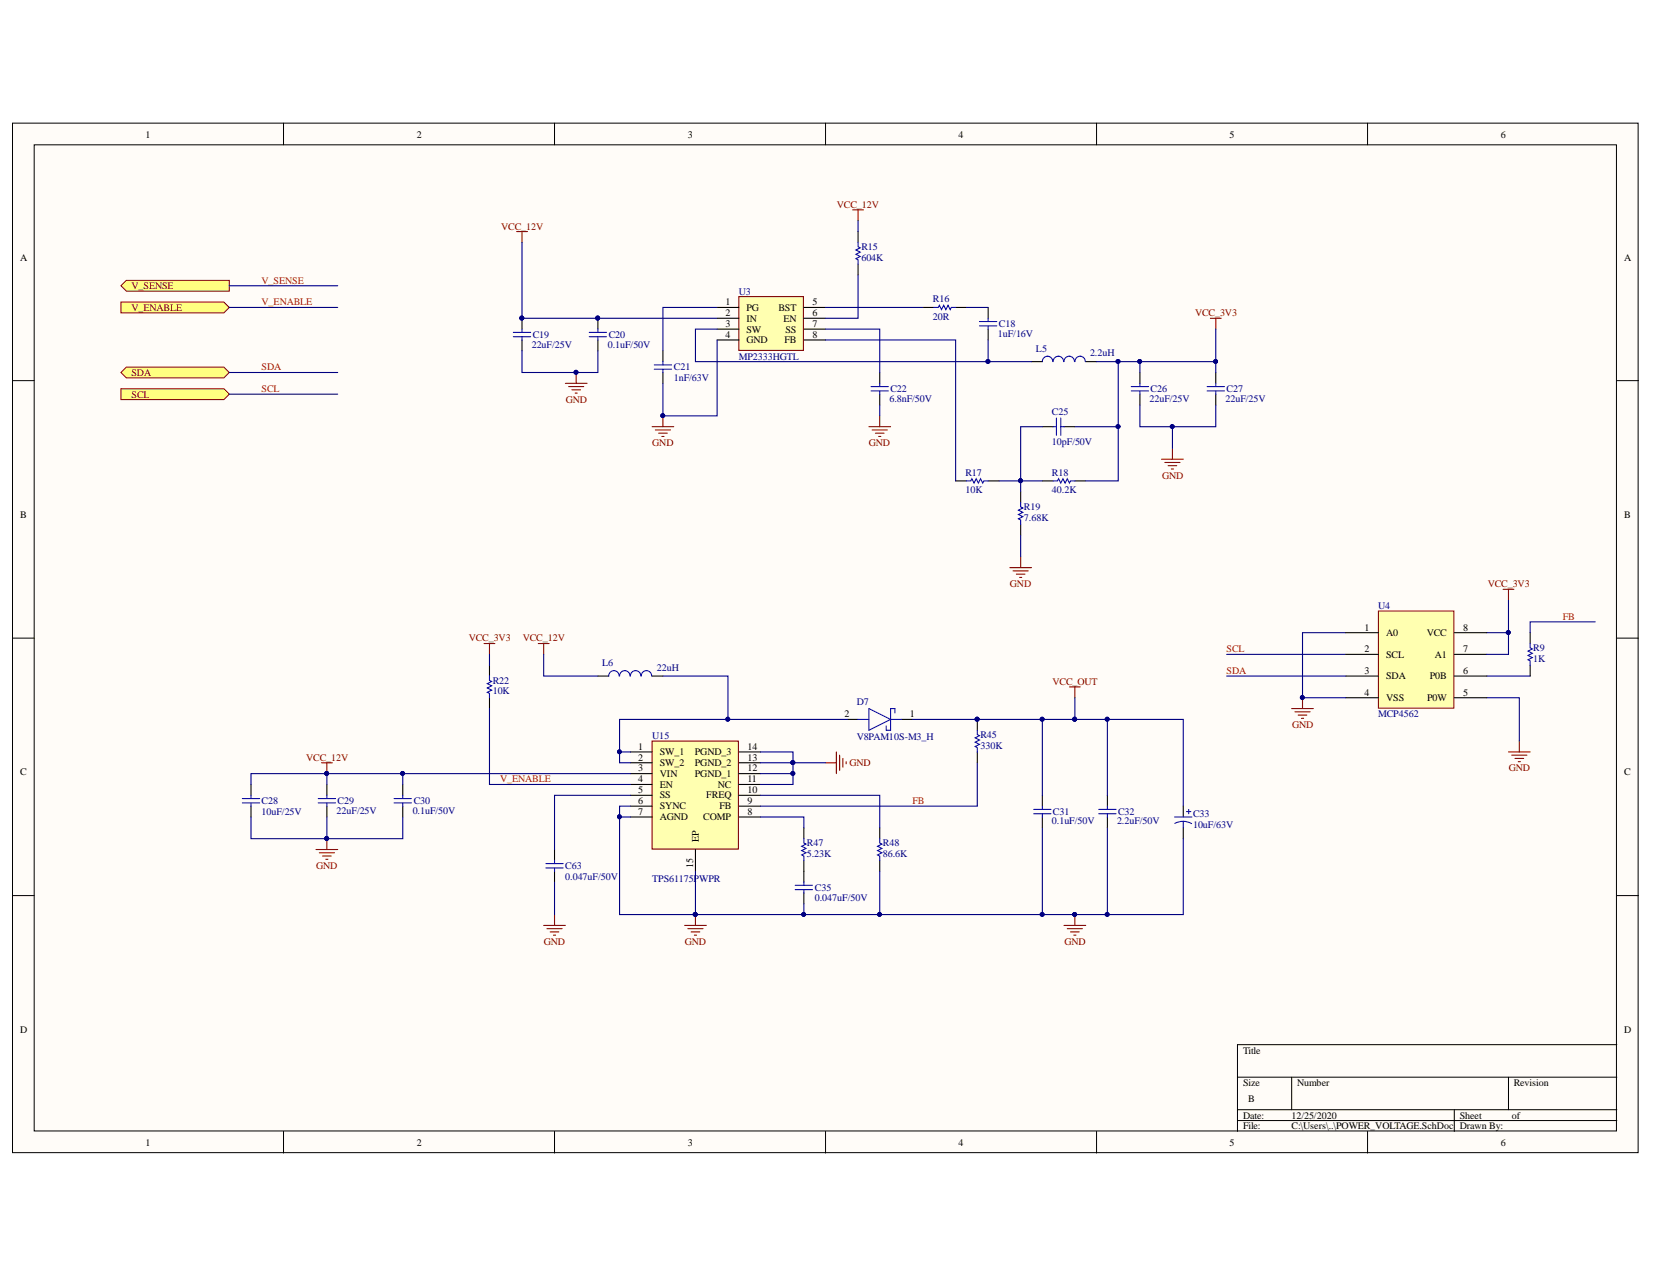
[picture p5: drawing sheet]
<svg xmlns="http://www.w3.org/2000/svg" width="279mm" height="216mm" viewBox="0 0 279 216" stroke-linecap="round" stroke-linejoin="round" font-family="sans-serif">
<defs><g id="words">
<g font-size="1.7">
<text x="24.6" y="23.2">1</text>
<text x="70.4" y="23.2">2</text>
<text x="116.3" y="23.2">3</text>
<text x="162" y="23.2">4</text>
<text x="207.8" y="23.2">5</text>
<text x="253.7" y="23.2">6</text>
<text x="3.4" y="44">A</text>
<text x="274.5" y="44">A</text>
<text x="122.6" y="51.5">1</text>
<text x="122.6" y="53.4">2</text>
<text x="126.2" y="52.5">PG</text>
<text x="131.6" y="52.5">BST</text>
<text x="137.3" y="51.5">5</text>
<text x="137.3" y="53.4">6</text>
<text x="122.6" y="55.3">3</text>
<text x="122.6" y="57">4</text>
<text x="126.2" y="54.3">IN</text>
<text x="126.2" y="56.2">SW</text>
<text x="126.2" y="58">GND</text>
<text x="132.4" y="54.3">EN</text>
<text x="132.6" y="58">FB</text>
<text x="132.7" y="56.2">SS</text>
<text x="137.3" y="55.3">7</text>
<text x="137.3" y="57">8</text>
<text x="3.4" y="87.5">B</text>
<text x="274.5" y="87.5">B</text>
<text x="230.7" y="106.6">1</text>
<text x="234.3" y="107.4">A0</text>
<text x="241.1" y="107.4">VCC</text>
<text x="247.3" y="106.6">8</text>
<text x="230.7" y="110.2">2</text>
<text x="230.7" y="113.8">3</text>
<text x="234.3" y="111.1">SCL</text>
<text x="242.5" y="111.1">A1</text>
<text x="247.3" y="110.2">7</text>
<text x="247.3" y="113.8">6</text>
<text x="230.7" y="117.5">4</text>
<text x="234.3" y="118.4">VSS</text>
<text x="234.3" y="114.8">SDA</text>
<text x="241.2" y="118.4">P0W</text>
<text x="241.7" y="114.8">P0B</text>
<text x="247.3" y="117.5">5</text>
<text x="142.7" y="121.2">2</text>
<text x="153.8" y="121.2">1</text>
<text x="3.4" y="131">C</text>
<text x="107.9" y="126.7">1</text>
<text x="107.9" y="128.5">2</text>
<text x="107.9" y="130.3">3</text>
<text x="111.5" y="127.6">SW_1</text>
<text x="111.5" y="129.4">SW_2</text>
<text x="111.5" y="131.2">VIN</text>
<text x="117.4" y="127.6">PGND_3</text>
<text x="117.4" y="129.4">PGND_2</text>
<text x="117.4" y="131.2">PGND_1</text>
<text x="126.3" y="126.7">14</text>
<text x="126.3" y="128.5">13</text>
<text x="126.3" y="130.3">12</text>
<text x="274.5" y="131">C</text>
<text x="107.9" y="132.2">4</text>
<text x="107.9" y="134">5</text>
<text x="107.9" y="135.8">6</text>
<text x="107.9" y="137.7">7</text>
<text x="111.5" y="133.1">EN</text>
<text x="111.5" y="134.9">SS</text>
<text x="111.5" y="136.7">SYNC</text>
<text x="119.4" y="134.9">FREQ</text>
<text x="121.3" y="133.1">NC</text>
<text x="121.6" y="136.7">FB</text>
<text x="126.3" y="132.2">11</text>
<text x="126.3" y="134">10</text>
<text x="126.3" y="135.8">9</text>
<text x="126.3" y="137.7">8</text>
<text x="111.5" y="138.6">AGND</text>
<text x="118.1" y="142.2" transform="rotate(-90 118.1 142.2)">EP</text>
<text x="118.9" y="138.6">COMP</text>
<text x="117.2" y="146.6" transform="rotate(-90 117.2 146.6)">15</text>
<text x="3.4" y="174.5">D</text>
<text x="210.1" y="178">Title</text>
<text x="274.5" y="174.5">D</text>
<text x="210.1" y="183.5">Size</text>
<text x="219.2" y="183.5">Number</text>
<text x="255.9" y="183.5">Revision</text>
<text x="210.1" y="189">Date:</text>
<text x="210.1" y="190.7">File:</text>
<text x="211" y="186.2">B</text>
<text x="218.3" y="189">12/25/2020</text>
<text x="218.3" y="190.7">C:\Users\..\POWER_VOLTAGE.SchDoc</text>
<text x="246.7" y="189">Sheet</text>
<text x="246.7" y="190.7">Drawn By:</text>
<text x="255.6" y="189">of</text>
<text x="24.6" y="193.5">1</text>
<text x="70.4" y="193.5">2</text>
<text x="116.3" y="193.5">3</text>
<text x="162" y="193.5">4</text>
<text x="207.8" y="193.5">5</text>
<text x="253.7" y="193.5">6</text>
</g>
<g font-size="1.7" fill="#800000">
<text x="141.5" y="35.1">VCC_12V</text>
<text x="84.7" y="38.8">VCC_12V</text>
<text x="22.2" y="48.8">V_SENSE</text>
<text x="22.2" y="52.5">V_ENABLE</text>
<text x="202" y="53.4">VCC_3V3</text>
<text x="22.2" y="63.5">SDA</text>
<text x="22.2" y="67.2">SCL</text>
<text x="95.6" y="68">GND</text>
<text x="110.3" y="75.4">GND</text>
<text x="146.9" y="75.4">GND</text>
<text x="196.4" y="80.9">GND</text>
<text x="170.7" y="99.2">GND</text>
<text x="251.5" y="99.2">VCC_3V3</text>
<text x="79.2" y="108.3">VCC_3V3</text>
<text x="88.4" y="108.3">VCC_12V</text>
<text x="177.9" y="115.7">VCC_OUT</text>
<text x="218.4" y="123">GND</text>
<text x="51.7" y="128.5">VCC_12V</text>
<text x="143.6" y="129.4">GND</text>
<text x="255" y="130.3">GND</text>
<text x="53.4" y="146.8">GND</text>
<text x="91.9" y="159.6">GND</text>
<text x="115.8" y="159.6">GND</text>
<text x="179.9" y="159.6">GND</text>
</g>
<g font-size="1.7" fill="#f00">
<text x="44.2" y="47.9">V_SENSE</text>
<text x="44.2" y="51.5">V_ENABLE</text>
<text x="44.2" y="62.5">SDA</text>
<text x="44.2" y="66.2">SCL</text>
<text x="264.1" y="104.7">FB</text>
<text x="207.3" y="110.2">SCL</text>
<text x="207.3" y="113.8">SDA</text>
<text x="84.6" y="132.2">V_ENABLE</text>
<text x="154.2" y="135.8">FB</text>
</g>
<g font-size="1.7" fill="#000080">
<text x="145.6" y="42.2">R15</text>
<text x="145.6" y="44.1">604K</text>
<text x="124.9" y="49.8">U3</text>
<text x="157.7" y="51">R16</text>
<text x="157.7" y="54">20R</text>
<text x="89.9" y="58.7">22uF/25V</text>
<text x="90" y="57">C19</text>
<text x="102.7" y="58.7">0.1uF/50V</text>
<text x="102.9" y="57">C20</text>
<text x="168.7" y="56.9">1uF/16V</text>
<text x="168.9" y="55.3">C18</text>
<text x="175.1" y="59.5">L5</text>
<text x="113.9" y="62.5">C21</text>
<text x="113.9" y="64.4">1nF/63V</text>
<text x="124.9" y="60.8">MP2333HGTL</text>
<text x="184.2" y="60.2">2.2uH</text>
<text x="150.3" y="67.9">6.8nF/50V</text>
<text x="150.5" y="66.2">C22</text>
<text x="177.8" y="70.1">C25</text>
<text x="194.3" y="67.9">22uF/25V</text>
<text x="194.5" y="66.2">C26</text>
<text x="207.2" y="67.9">22uF/25V</text>
<text x="207.3" y="66.2">C27</text>
<text x="177.8" y="75.2">10pF/50V</text>
<text x="163.2" y="80.4">R17</text>
<text x="163.2" y="83.2">10K</text>
<text x="177.8" y="80.4">R18</text>
<text x="177.8" y="83.2">40.2K</text>
<text x="173.1" y="86.2">R19</text>
<text x="173.1" y="88.1">7.68K</text>
<text x="232.9" y="102.8">U4</text>
<text x="101.8" y="112.6">L6</text>
<text x="111" y="113.3">22uH</text>
<text x="259.2" y="110">R9</text>
<text x="259.2" y="111.8">1K</text>
<text x="83.3" y="115.5">R22</text>
<text x="83.3" y="117.3">10K</text>
<text x="144.8" y="119.2">D7</text>
<text x="110.3" y="124.8">U15</text>
<text x="144.8" y="125">V8PAM10S-M3_H</text>
<text x="165.7" y="124.6">R45</text>
<text x="232.9" y="121.2">MCP4562</text>
<text x="165.7" y="126.5">330K</text>
<text x="44.2" y="135.8">C28</text>
<text x="44.2" y="137.7">10uF/25V</text>
<text x="56.9" y="137.5">22uF/25V</text>
<text x="57.1" y="135.8">C29</text>
<text x="69.8" y="137.5">0.1uF/50V</text>
<text x="69.9" y="135.8">C30</text>
<text x="178" y="137.7">C31</text>
<text x="189" y="137.7">C32</text>
<text x="136.4" y="143">R47</text>
<text x="149.2" y="143">R48</text>
<text x="177.8" y="139.3">0.1uF/50V</text>
<text x="188.8" y="139.3">2.2uF/50V</text>
<text x="201.7" y="138">C33</text>
<text x="201.7" y="139.9">10uF/63V</text>
<text x="95.5" y="146.8">C63</text>
<text x="95.5" y="148.7">0.047uF/50V</text>
<text x="110.3" y="149">TPS61175PWPR</text>
<text x="136.4" y="144.8">5.23K</text>
<text x="149.2" y="144.8">86.6K</text>
<text x="137.7" y="150.5">C35</text>
<text x="137.7" y="152.3">0.047uF/50V</text>
</g>
</g></defs>
<g fill="#fffcf8" stroke="#000" stroke-width=".17">
<path d="M2.1 20.8h274.8v173.9h-274.8z"/>
<path d="M5.8 24.5h267.4v166.6h-267.4z"/>
</g>
<g fill="none" stroke="#000" stroke-width=".17">
<path d="M47.9 20.8v3.7M93.7 20.8v3.7M139.5 20.8v3.7M185.3 20.8v3.7M231.2 20.8v3.7M2.1 64.3h3.7M273.3 64.3h3.7M2.1 107.8h3.7M273.3 107.8h3.7M2.1 151.3h3.7M273.3 151.3h3.7M273.3 176.5h-64.1v14.6"/>
<path d="M47.9 191.1v3.7M93.7 191.1v3.7M139.5 191.1v3.7M185.3 191.1v3.7M209.2 182h64.1M209.2 187.5h64.1M209.2 189.3h64.1M218.3 182v5.5M231.2 191.1v3.7M245.8 187.5v3.6M255 182v5.5"/>
</g>
<g fill="#ffff80" stroke="#800000" stroke-width=".17">
<path d="M20.4 48.3l1-.9h17.4v1.8h-17.4z" fill-rule="evenodd"/>
<path d="M20.4 51h17.4l1 .9-1 1h-17.4z" fill-rule="evenodd"/>
</g>
<path d="M124.9 50.1h10.9v9.1h-10.9z" fill="#ffffb0" stroke="#800000" stroke-width=".18"/>
<g fill="none" stroke="#000" stroke-width=".18">
<path d="M145 39.1v1.8M88.2 53.8v1.8M88.2 57.4v1.9M101.1 53.8v1.8M101.1 57.4v1.9M112.1 59.3v1.8M121.2 51.9h3.7M121.2 53.8h3.7M121.2 55.6h3.7M121.2 57.4h3.7M135.9 51.9h3.6M135.9 53.8h3.6"/>
<path d="M135.9 55.6h3.6M135.9 57.4h3.6M145 44.6v1.8M156 51.9h1.9M161.5 51.9h1.9M167 51.9v1.9M167 55.6v1.8M112.1 62.9v1.9M148.7 62.9v1.9M148.7 66.6v1.8M174.4 61.1h1.8M176.2 72.1h1.8"/>
<path d="M179.8 72.1h1.9M183.5 61.1h1.8M161.5 81.2h1.9M167 81.2h1.9M172.5 83.1v1.8M172.5 88.6v1.8M176.2 81.2h1.8M181.7 81.2h1.8"/>
</g>
<g fill="none" stroke="#800000" stroke-width=".18">
<path d="M87.3 39.1h1.8M88.2 39.1v1.8M144.1 35.5h1.9M145 35.5v1.8M204.6 53.8h1.8M205.5 53.8v1.8M95.6 64.8h3.6M96.1 65.3h2.6M96.7 65.9h1.4M97.2 66.4h.4M97.4 62.9v1.9M110.2 72.1h3.7"/>
<path d="M110.8 72.6h2.5M111.3 73.2h1.5M111.9 73.7h.3M112.1 70.3v1.8M146.9 72.1h3.6M147.4 72.6h2.6M148 73.2h1.4M148.5 73.7h.4M148.7 70.3v1.8M196.3 77.6h3.7M196.9 78.1h2.6M197.4 78.7h1.5"/>
<path d="M198 79.2h.4M198.2 75.7v1.9M170.7 95.9h3.7M171.2 96.4h2.6M171.8 97h1.5M172.3 97.5h.4M172.5 94.1v1.8"/>
</g>
<g fill="#000080" stroke="#000080" stroke-width=".17">
<circle cx="101" cy="53.7" r=".33"/>
<circle cx="88.2" cy="53.7" r=".33"/>
<circle cx="112" cy="70.2" r=".33"/>
<circle cx="97.4" cy="62.9" r=".33"/>
</g>
<g fill="none" stroke="#00f" stroke-width=".18">
<path d="M86.8 56.2h2.9M86.8 56.9h2.9M88.2 55.6v.6M88.2 56.9v.5M99.6 56.2h2.9M99.6 56.9h2.9M101.1 55.6v.6M101.1 56.9v.5M145 40.9v.8l.4 .2-.7 .3 .7 .4-.7 .4 .7 .3-.7 .4 .3 .2v.7M157.9 51.9h.7l.2-.3 .3 .7 .4-.7 .4 .7 .3-.7 .4 .7 .2-.4h.7M165.6 54.3h2.9M165.6 55.1h2.9"/>
<path d="M167 53.8v.5M167 55.1v.5M110.6 61.6h2.9M110.6 62.4h2.9M112.1 61.1v.5M112.1 62.4v.5M147.2 65.3h3M147.2 66h3M148.7 64.8v.5M148.7 66v.6M177.9 61.1a.88 .88 0 0 0-.8-.9 .88 .88 0 0 0-.9 .9M178 72.1h.6"/>
<path d="M178.6 70.6v3M179.3 70.6v3M179.3 72.1h.5M179.8 61.1a.88 .88 0 0 0-.9-.9 .88 .88 0 0 0-.9 .9M181.6 61.1a.88 .88 0 0 0-.9-.9 .88 .88 0 0 0-.9 .9M183.4 61.1a.87 .87 0 0 0-.8-.9 .87 .87 0 0 0-.9 .9M163.4 81.2h.7l.2-.3 .3 .7 .4-.7 .4 .7 .3-.7 .4 .7 .2-.4h.7M172.5 84.9v.7l.4 .2-.7 .4 .7 .4-.7 .3 .7 .4-.7 .4 .3 .1v.8M178 81.2h.7l.2-.3 .4 .7 .4-.7 .3 .7 .4-.7 .4 .7 .1-.4h.8"/>
</g>
<path d="M110.2 125.2h14.6v18.2h-14.6z" fill="#ffffb0" stroke="#800000" stroke-width=".18"/>
<g fill="none" stroke="#000" stroke-width=".18">
<path d="M101.1 114.2h1.8M110.2 114.2h1.9M106.6 127h3.6M106.6 128.9h3.6M106.6 130.7h3.6M106.6 132.5h3.6M106.6 134.4h3.6M106.6 136.2h3.6M106.6 138h3.6M124.9 127h3.6M124.9 128.9h3.6M124.9 130.7h3.6"/>
<path d="M124.9 132.5h3.6M124.9 134.4h3.6M124.9 136.2h3.6M124.9 138h3.6M135.9 139.9v1.8M143.2 121.5h1.8M148.7 139.9v1.8M152.4 121.5h1.8M165.2 121.5v1.9M165.2 127v1.9M93.7 143.5v1.8M93.7 147.2v1.8"/>
<path d="M117.5 143.5v3.7M135.9 145.3v1.9M148.7 145.3v1.9"/>
</g>
<g fill="none" stroke="#800000" stroke-width=".18">
<path d="M254.1 99.6h1.8M255 99.6v1.8M91 108.7h1.8M91.9 108.7v1.8M180.8 116h1.8M181.7 116v1.9M218.3 119.7h3.7M220.2 117.9v1.8M54.3 128.9h1.9M55.3 128.9v1.8M139.5 128.9h1.9M141.4 127v3.7"/>
<path d="M141.9 127.6v2.5M142.5 128.1v1.5M143 128.7v.3M218.9 120.3h2.5M219.4 120.8h1.5M220 121.4h.3M53.4 143.5h3.7M54 144.1h2.5M54.5 144.6h1.5M55.1 145.2h.3M55.3 141.7v1.8M91.9 156.3h3.7"/>
<path d="M92.4 156.9h2.6M93 157.4h1.5M93.5 158h.4M93.7 154.5v1.8M115.7 156.3h3.7M116.3 156.9h2.5M116.8 157.4h1.5M117.4 158h.3M117.5 154.5v1.8M179.8 156.3h3.7M180.4 156.9h2.6M180.9 157.4h1.5"/>
<path d="M181.5 158h.4M181.7 154.5v1.8"/>
</g>
<g fill="#000080" stroke="#000080" stroke-width=".17">
<circle cx="55.2" cy="130.7" r=".33"/>
<circle cx="55.2" cy="141.6" r=".33"/>
<circle cx="117.5" cy="154.5" r=".33"/>
<circle cx="165.2" cy="121.5" r=".33"/>
<circle cx="181.6" cy="154.5" r=".33"/>
<circle cx="220.1" cy="117.8" r=".33"/>
</g>
<g fill="none" stroke="#00f" stroke-width=".18">
<path d="M104.6 114.2a.88 .88 0 0 0-.8-.9 .88 .88 0 0 0-.9 .9M106.5 114.2a.88 .88 0 0 0-.9-.9 .88 .88 0 0 0-.9 .9M108.3 114.2a.88 .88 0 0 0-.9-.9 .88 .88 0 0 0-.8 .9M110.1 114.2a.88 .88 0 0 0-.8-.9 .88 .88 0 0 0-.9 .9M146.9 119.7l3.6 1.8-3.6 1.9zM145 121.5h1.9M150.5 121.5h1.9M151.3 120.4v-.7h-.8v3.7h-.7v-.8M165.2 123.4v.7l.4 .2-.8 .3 .8 .4-.8 .4 .8 .3-.8 .4 .4 .2v.7M92.3 145.9h2.9M92.3 146.6h2.9M93.7 145.3v.6"/>
<path d="M93.7 146.6v.6M135.9 141.7v.7l.3 .2-.7 .4 .7 .3-.7 .4 .7 .4-.7 .3 .4 .2v.7M148.7 141.7v.7l.4 .2-.8 .4 .8 .3-.8 .4 .8 .4-.8 .3 .4 .2v.7"/>
</g>
<g fill="#ffff80" stroke="#800000" stroke-width=".17">
<path d="M20.4 62.9l1-.9h16.4l1 .9-1 .9h-16.4z" fill-rule="evenodd"/>
<path d="M20.4 65.7h17.4l1 .9-1 .9h-17.4z" fill-rule="evenodd"/>
</g>
<g fill="none" stroke="#000" stroke-width=".18">
<path d="M192.7 62.9v1.9M192.7 66.6v1.8M205.5 62.9v1.9M205.5 66.6v1.8M42.4 132.5v1.9M42.4 136.2v1.8M55.3 132.5v1.9M55.3 136.2v1.8M68.1 132.5v1.9M68.1 136.2v1.8M176.2 134.4v1.8M176.2 138v1.9"/>
<path d="M187.2 134.4v1.8M187.2 138v1.9M200 136.2v1.8M200 139.9v1.8M135.9 147.2v1.8M135.9 150.8v1.9"/>
</g>
<g fill="none" stroke="#00f" stroke-width=".18">
<path d="M191.2 65.3h2.9M191.2 66h2.9M192.7 64.8v.5M192.7 66v.6M204 65.3h3M204 66h3M205.5 64.8v.5M205.5 66v.6M41 134.9h2.9M41 135.6h2.9M42.4 134.4v.5M42.4 135.6v.6"/>
<path d="M53.8 134.9h2.9M53.8 135.6h2.9M55.3 134.4v.5M55.3 135.6v.6M66.6 134.9h2.9M66.6 135.6h2.9M68.1 134.4v.5M68.1 135.6v.6M174.7 136.7h2.9M174.7 137.5h2.9M176.2 136.2v.5M176.2 137.5v.5"/>
<path d="M185.7 136.7h2.9M185.7 137.5h2.9M187.2 136.2v.5M187.2 137.5v.5M198.5 138h3M200 138.8l.7 .1 .7 .2M200 138.8h-.7l-.7 .3M200 138.8v1.1M200.6 137.1h.7M200.9 136.7v.8M134.4 149.6h2.9M134.4 150.3h2.9"/>
<path d="M135.9 149v.6M135.9 150.3v.5"/>
</g>
<path d="M255 127h3.6M255.5 127.6h2.6M256.1 128.1h1.4M256.6 128.7h.4M256.8 125.2v1.8" fill="none" stroke="#800000" stroke-width=".18"/>
<g fill="none" stroke="#000080" stroke-width=".18">
<path d="M145 37.3v1.8M38.8 48.3h18.3M38.8 51.9h18.3M88.2 40.9v12.9h33M88.2 59.3v3.6h12.9v-3.6M121.2 51.9h-9.1v7.4M121.2 57.4v12.9h-9.1v-5.5M121.2 55.6h-3.7v5.5h56.9M139.5 55.6h9.2v7.3M139.5 57.4h22v23.8M139.5 51.9h16.5M145 46.4v7.4h-5.5"/>
<path d="M163.4 51.9h3.6M167 57.4v3.7M205.5 55.6v5.5M38.8 62.9h18.3M38.8 66.6h18.3M148.7 68.4v1.9M176.2 72.1h-3.7v11M181.7 72.1h7.3M185.3 61.1h20.2v1.8M189 61.1v20.1h-5.5M192.7 68.4v3.7h12.8v-3.7M192.7 61.1v1.8"/>
<path d="M198.2 72.1v3.6M168.9 81.2h7.3M172.5 90.4v3.7M91.9 110.5v3.7h9.2M112.1 114.2h10.9v7.3h-18.3v7.4h1.9M181.7 117.9v3.6M207.3 114.2h20.2M207.3 110.5h20.2M227.5 106.9h-7.3v11h7.3M251.3 117.9h5.5v7.3M251.3 114.2h7.3M255 101.4v5.5h-3.7"/>
<path d="M42.4 138v3.7h12.9M55.3 138v3.7h12.8v-3.7M55.3 130.7h-12.9v1.8M68.1 130.7v1.8M104.7 127h1.9M106.6 138h-1.9v16.5h12.8M106.6 134.4h-12.9v9.1M106.6 136.2h-1.9v1.8M106.6 130.7h-51.3v1.8M123 121.5h20.2M128.5 138h7.4v1.9M128.5 134.4h20.2v5.5"/>
<path d="M128.5 127h5.5v5.5h-5.5M128.5 130.7h5.5M128.5 128.9h11M154.2 121.5h27.5M165.2 128.9v7.3h-36.7M176.2 121.5v12.9M176.2 139.9v14.6M181.7 121.5h18.3v14.7M187.2 121.5v12.9M187.2 139.9v14.6M93.7 149v5.5M117.5 147.2v7.3"/>
<path d="M135.9 152.7v1.8M148.7 147.2v7.3M200 141.7v12.8h-82.5"/>
</g>
<g fill="#000080" stroke="#000080" stroke-width=".17">
<circle cx="101" cy="53.7" r=".33"/>
<circle cx="88.2" cy="53.7" r=".33"/>
<circle cx="112" cy="70.2" r=".33"/>
<circle cx="97.4" cy="62.9" r=".33"/>
<circle cx="167" cy="61.1" r=".33"/>
<circle cx="192.6" cy="61.1" r=".33"/>
<circle cx="198.1" cy="72.1" r=".33"/>
<circle cx="205.5" cy="61.1" r=".33"/>
<circle cx="172.5" cy="81.2" r=".33"/>
<circle cx="189" cy="72.1" r=".33"/>
<circle cx="68" cy="130.7" r=".33"/>
<circle cx="55.2" cy="141.6" r=".33"/>
<circle cx="104.7" cy="138" r=".33"/>
<circle cx="117.5" cy="154.5" r=".33"/>
<circle cx="134" cy="130.7" r=".33"/>
<circle cx="134" cy="128.8" r=".33"/>
<circle cx="104.7" cy="127" r=".32"/>
<circle cx="123" cy="121.5" r=".33"/>
<circle cx="181.6" cy="121.5" r=".33"/>
<circle cx="187.1" cy="121.5" r=".33"/>
<circle cx="55.2" cy="130.7" r=".33"/>
<circle cx="189" cy="61.1" r=".33"/>
<circle cx="135.8" cy="154.5" r=".33"/>
<circle cx="148.7" cy="154.5" r=".33"/>
<circle cx="181.6" cy="154.5" r=".33"/>
<circle cx="187.1" cy="154.5" r=".33"/>
<circle cx="176.2" cy="154.5" r=".33"/>
<circle cx="176.1" cy="121.5" r=".33"/>
<circle cx="165.2" cy="121.5" r=".33"/>
<circle cx="220.1" cy="117.8" r=".33"/>
<circle cx="254.9" cy="106.8" r=".33"/>
</g>
<path d="M233 103.2h12.7v16.4h-12.7z" fill="#ffffb0" stroke="#800000" stroke-width=".17"/>
<path d="M82.7 112.4v1.8M82.7 117.9v1.8M227.5 106.9h5.5M227.5 110.5h5.5M227.5 117.9h5.5M227.5 114.2h5.5M245.8 106.9h5.5M245.8 110.5h5.5M245.8 117.9h5.5M245.8 114.2h5.5M258.6 106.9v1.8M258.6 112.4v1.8" fill="none" stroke="#000" stroke-width=".18"/>
<path d="M82.7 119.7v12.8h23.9M82.7 110.5v1.9M255 106.9v3.6h-3.7M269.6 105.1h-11v1.8" fill="none" stroke="#000080" stroke-width=".18"/>
<circle cx="254.9" cy="106.8" r=".33" fill="#000080" stroke="#000080" stroke-width=".17"/>
<path d="M82.7 114.2v.7l.4 .2-.7 .4 .7 .4-.7 .3 .7 .4-.7 .4 .3 .1v.8M258.6 108.7v.7l.4 .2-.7 .4 .7 .4-.7 .3 .7 .4-.7 .4 .3 .1v.8" fill="none" stroke="#00f" stroke-width=".18"/>
<path d="M81.8 108.7h1.9M82.7 108.7v1.8" fill="none" stroke="#800000" stroke-width=".18"/>
<use href="#words"/>
</svg>
